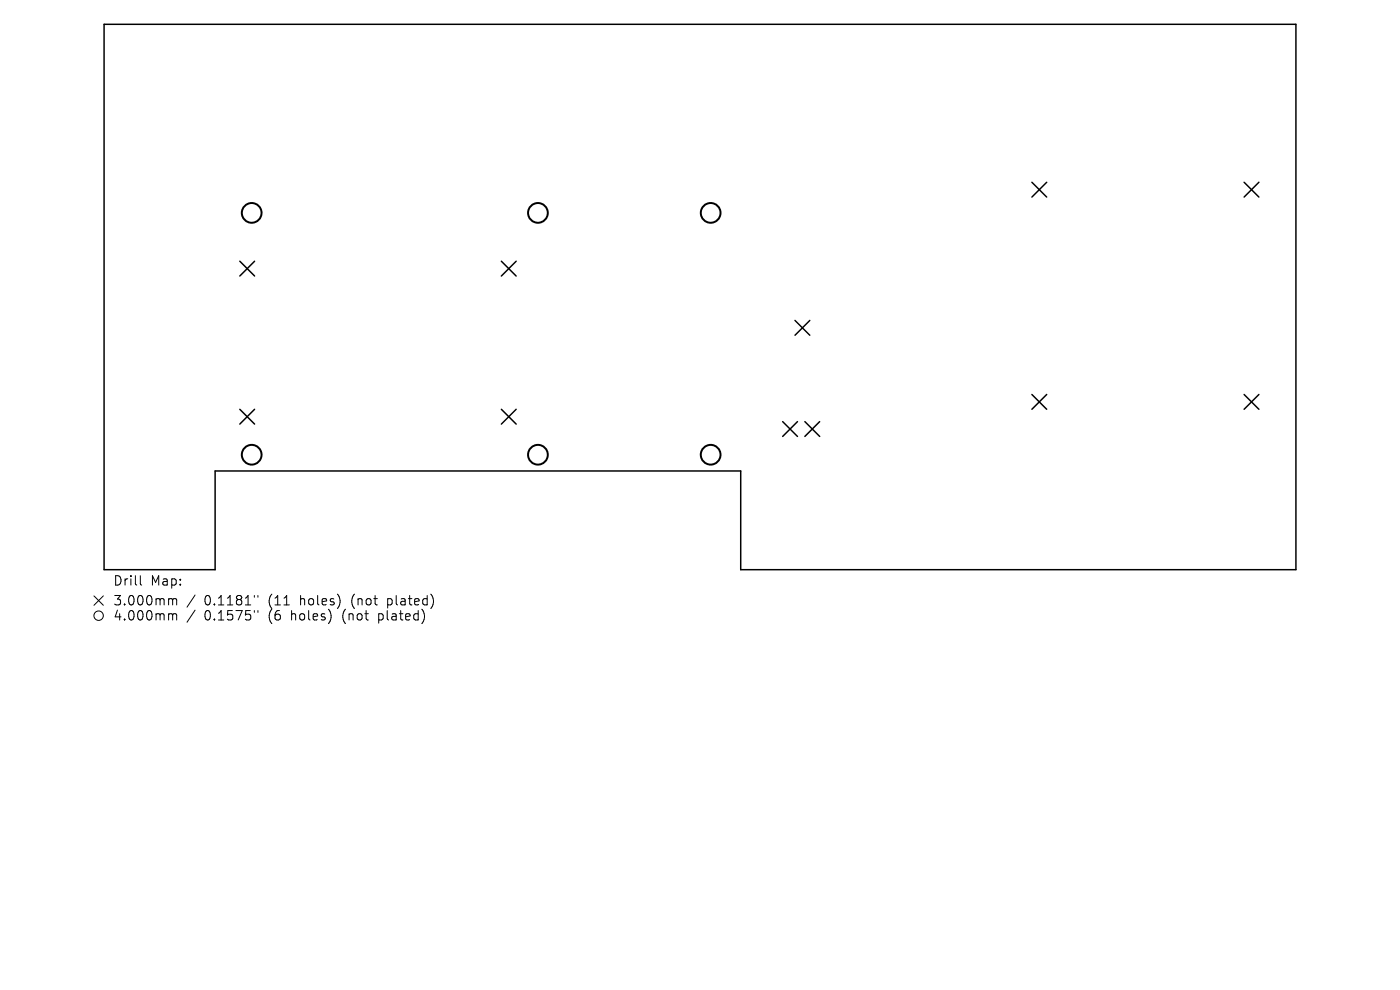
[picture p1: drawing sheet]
<svg xmlns="http://www.w3.org/2000/svg" width="297mm" height="210mm" viewBox="0 0 297 210" stroke-linecap="round" stroke-linejoin="round" font-family="sans-serif">
<defs><g id="words">
<g font-size="2.8">
<text x="23.9" y="124.5">Drill</text>
<text x="31.9" y="124.5">Map:</text>
<text x="23.9" y="128.7">3.000mm</text>
<text x="23.9" y="131.9">4.000mm</text>
<text x="43.4" y="128.7">0.1181&quot;</text>
<text x="43.4" y="131.9">0.1575&quot;</text>
<text x="57.1" y="128.7">(11</text>
<text x="57.1" y="131.9">(6</text>
<text x="62.1" y="131.9">holes)</text>
<text x="64" y="128.7">holes)</text>
<text x="73.1" y="131.9">(not</text>
<text x="75" y="128.7">(not</text>
<text x="80.9" y="131.9">plated)</text>
<text x="82.8" y="128.7">plated)</text>
</g>
</g></defs>
<g fill="none" stroke="#000" stroke-width=".31">
<path d="M22.1 5.2h252.8v115.6h-117.8v-20.9h-111.5v20.9h-23.5zM218.9 38.7l3.2 3.1M222.1 38.7l-3.2 3.1M263.9 38.7l3.2 3.1M267.1 38.7l-3.2 3.1M50.9 55.4l3.1 3.2M54 55.4l-3.1 3.2M106.4 55.4l3.1 3.2M109.5 55.4l-3.1 3.2M168.7 68l3.1 3.1M171.8 68l-3.1 3.1M50.9 86.8l3.1 3.2"/>
<path d="M54 86.8l-3.1 3.2M106.4 86.8l3.1 3.2M109.5 86.8l-3.1 3.2M166 89.4l3.2 3.2M169.2 89.4l-3.2 3.2M170.7 89.4l3.2 3.2M173.9 89.4l-3.2 3.2M218.9 83.7l3.2 3.1M222.1 83.7l-3.2 3.1M263.9 83.7l3.2 3.1M267.1 83.7l-3.2 3.1"/>
</g>
<g fill="none" stroke="#000" stroke-width=".42">
<circle cx="53.4" cy="45.2" r="2.09"/>
<circle cx="114.1" cy="45.2" r="2.09"/>
<circle cx="150.8" cy="45.2" r="2.09"/>
<circle cx="53.4" cy="96.5" r="2.09"/>
<circle cx="114.1" cy="96.5" r="2.09"/>
<circle cx="150.8" cy="96.5" r="2.09"/>
</g>
<g fill="none" stroke="#000" stroke-width=".21">
<path d="M19.9 126.4l2 2M21.9 126.4l-2 2M29.8 122.1v1.7l.3 .3M36.1 127h.2l.3 .3M36.1 130.2l.4 .1 .1 .2M36.6 127.3l.3-.3 .5 .1 .1 1.2M36.6 127.3v1M36.6 130.5v1M36.6 130.5l.3-.3 .5 .1 .1 1.2M41.4 126.2l-1.7 2.6M41.4 129.4l-1.7 2.6M54 126.3v.4"/>
<path d="M54 129.5v.4M54.7 126.3v.4M54.7 129.5v.4"/>
<circle cx="20.9" cy="130.6" r="1"/>
</g>
<use href="#words"/>
</svg>
